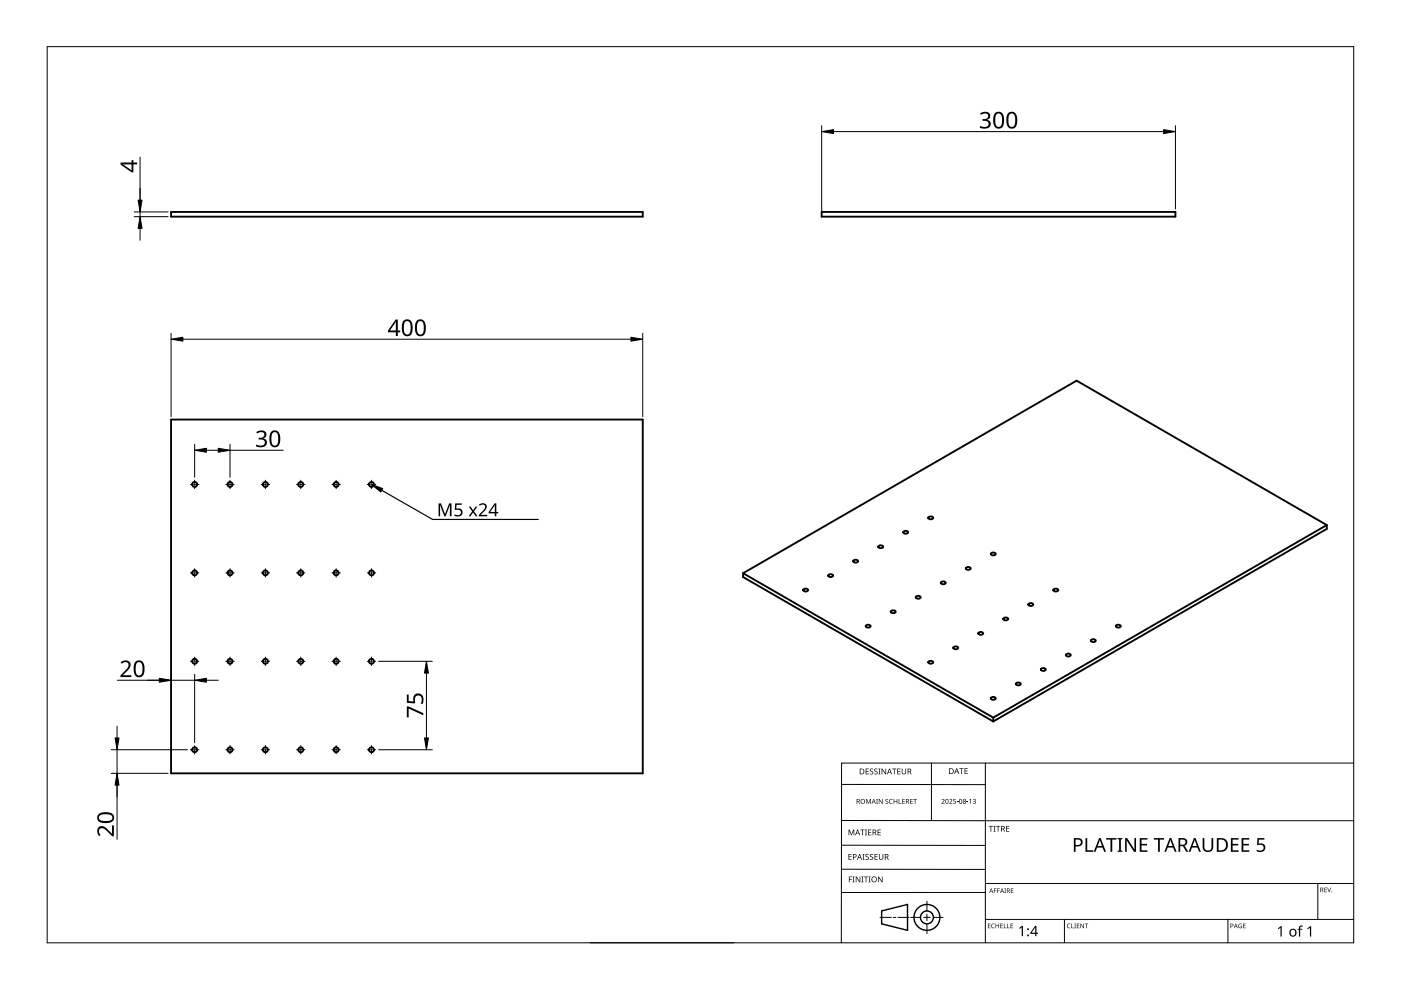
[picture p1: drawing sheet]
<svg xmlns="http://www.w3.org/2000/svg" width="297mm" height="210mm" viewBox="0 0 297 210" stroke-linecap="round" stroke-linejoin="round" font-family="sans-serif">
<g fill="none" stroke="#000" stroke-width=".4">
<path d="M36.3 44.9h100v1h-100zM174.2 44.9h75v1h-75zM36.3 89h100v75h-100zM181 118.8l.2-.1a.59 .59 0 0 1 .7 .3 .61 .61 0 0 1-1 0zM186.3 115.8l.2-.1a.59 .59 0 0 1 .7 .2 .61 .61 0 0 1-1 0zM191.6 112.7l.2-.1a.59 .59 0 0 1 .8 .3 .61 .61 0 0 1-1.1 0zM196.9 109.6l.2-.1a.59 .59 0 0 1 .8 .3 .61 .61 0 0 1-1.1 0zM210.1 117.3l.2-.1a.59 .59 0 0 1 .8 .3 .61 .61 0 0 1-1 0zM281.3 111.3v.8l-70.7 40.9M281.3 111.3l-70.7 40.9M281.3 111.3l-53-30.6-70.7 40.8M157.6 121.5l53 30.7"/>
<path d="M157.6 121.5v.9l53 30.6M170.4 125l.1-.2a.59 .59 0 0 1 .8 .3 .61 .61 0 0 1-1 0zM175.7 121.9l.2-.1a.59 .59 0 0 1 .7 .2 .61 .61 0 0 1-1 0zM183.6 132.6l.2-.1a.59 .59 0 0 1 .8 .3 .61 .61 0 0 1-1.1 0zM188.9 129.5l.2-.1a.59 .59 0 0 1 .8 .3 .61 .61 0 0 1-1 0zM194.2 126.5l.2-.1a.59 .59 0 0 1 .8 .2 .61 .61 0 0 1-1 0zM199.5 123.4l.2-.1a.59 .59 0 0 1 .8 .3 .61 .61 0 0 1-1 0zM202.2 137.2l.2-.1a.59 .59 0 0 1 .8 .3 .61 .61 0 0 1-1.1 0zM204.8 120.4l.2-.1a.59 .59 0 0 1 .8 .2 .61 .61 0 0 1-1 0zM207.5 134.1l.2-.1a.59 .59 0 0 1 .8 .3 .61 .61 0 0 1-1.1 0zM212.8 131.1l.2-.1a.59 .59 0 0 1 .8 .2 .61 .61 0 0 1-1.1 0zM218.1 128l.2-.1a.59 .59 0 0 1 .8 .3 .61 .61 0 0 1-1.1 0z"/>
<path d="M223.4 125l.2-.2a.59 .59 0 0 1 .8 .3 .61 .61 0 0 1-1.1 0zM226 138.7l.2-.1a.59 .59 0 0 1 .8 .3 .61 .61 0 0 1-1 0zM231.3 135.7l.2-.1a.59 .59 0 0 1 .8 .2 .61 .61 0 0 1-1 0zM236.7 132.6l.1-.1a.59 .59 0 0 1 .8 .3 .61 .61 0 0 1-1 0zM196.9 140.3l.2-.1a.59 .59 0 0 1 .8 .2 .61 .61 0 0 1-1.1 0zM210.1 147.9l.2-.1a.59 .59 0 0 1 .8 .3 .61 .61 0 0 1-1 0zM210.6 152.2v.8M215.4 144.9l.2-.2a.59 .59 0 0 1 .8 .3 .61 .61 0 0 1-1 0zM220.7 141.8l.2-.1a.59 .59 0 0 1 .8 .2 .61 .61 0 0 1-1 0z"/>
<circle cx="41.3" cy="102.7" r=".53"/>
<circle cx="48.8" cy="102.7" r=".53"/>
<circle cx="56.3" cy="102.7" r=".53"/>
<circle cx="63.8" cy="102.7" r=".53"/>
<circle cx="71.3" cy="102.7" r=".53"/>
<circle cx="78.8" cy="102.7" r=".53"/>
<circle cx="41.3" cy="121.5" r=".53"/>
<circle cx="48.8" cy="121.5" r=".53"/>
<circle cx="56.3" cy="121.5" r=".53"/>
<circle cx="63.8" cy="121.5" r=".53"/>
<circle cx="71.3" cy="121.5" r=".53"/>
<circle cx="78.8" cy="121.5" r=".53"/>
<circle cx="41.3" cy="140.2" r=".53"/>
<circle cx="41.3" cy="159" r=".53"/>
<circle cx="48.8" cy="140.2" r=".53"/>
<circle cx="48.8" cy="159" r=".53"/>
<circle cx="56.3" cy="140.2" r=".53"/>
<circle cx="56.3" cy="159" r=".53"/>
<circle cx="63.8" cy="140.2" r=".53"/>
<circle cx="63.8" cy="159" r=".53"/>
<circle cx="71.3" cy="140.2" r=".53"/>
<circle cx="71.3" cy="159" r=".53"/>
<circle cx="78.8" cy="140.2" r=".53"/>
<circle cx="78.8" cy="159" r=".53"/>
</g>
<path d="M10 9.9h277v190h-277z" fill="none" stroke="#000" stroke-width=".21"/>
<g fill="none" stroke="#000" stroke-width=".21">
<path d="M178.4 179.2l30.5 .1M178.4 166.3l30.5 .1M178.5 174h108.6M197.5 161.8v12.2M208.9 161.8v38.1M287 161.8h-108.6v38.1M125.1 199.9h30.5M178.4 184.3h30.5M186.6 194.5h2.4M189.4 194.5h.5M190.4 194.5h2.4M193.1 194.5h2.1"/>
<path d="M195.8 194.5h1.4M196.5 191.1v2M196.5 193.8v1.4M196.5 195.9v2M197.9 194.5h2.1M208.9 189.2h-30.5M208.9 187.3h78.1M208.9 194.9h78.1M225.7 194.9v5M260.4 194.9v5M279.4 187.3v7.6"/>
</g>
<g fill="none" stroke="#000" stroke-width=".3">
<path d="M186.9 193.1l5.5-1.3v5.5l-5.5-1.4z"/>
<circle cx="196.5" cy="194.5" r="1.37"/>
<circle cx="196.5" cy="194.5" r="2.74"/>
</g>
<g fill="#000">
<path d="M179.9 175.9h.2l.4 1 .4-1h.2v1.2h-.1v-1.1l-.4 1.1h-.2l-.4-1.1 .1 1.1h-.2zM182.4 175.9h.9v.1h-.4v1.1h-.1v-1.1h-.4zM183.4 175.9h.4l-.1 .1v1l.1 .1h-.4l.1-.1v-1zM183.6 169.4h.2l.3 .8 .4-.8h.2v1h-.2v-.9l-.4 .9-.4-.9 .1 .9h-.2zM183.5 163h.7v.1h-.5v.4h.5v.1h-.5v.4h.5v.2h-.7zM184.1 175.9h.6v.1h-.5v.4h.5v.1h-.5v.5h.5v.1h-.6zM184.5 163.1l.4-.2 .2 .1v.1a.25 .25 0 0 0-.4-.1 .25 .25 0 0 0 0 .4 .4 .4 0 0 1 .5 .3 .4 .4 0 0 1-.3 .5 .4 .4 0 0 1-.5-.2h.1a.27 .27 0 0 0 .4 .1 .27 .27 0 0 0-.1-.4l-.3-.3zM185.4 163.1l.4-.2 .3 .1-.1 .1a.25 .25 0 0 0-.4-.1 .25 .25 0 0 0 0 .4 .4 .4 0 0 1 .5 .3 .4 .4 0 0 1-.3 .5 .4 .4 0 0 1-.5-.2h.1a.27 .27 0 0 0 .4 .1 .27 .27 0 0 0 0-.4l-.4-.3zM185.8 169.4h.3l-.1 .1v.8l.1 .1h-.3l.1-.1zM186.2 163h.5l-.2 .1v1l.2 .1h-.5l.2-.1v-1zM186.1 175.9h.6v.1h-.5v.4h.5v.1h-.5v.5h.5v.1h-.6zM186.3 169.4h.2l.5 .8v-.8h.1v1h-.1l-.6-.8v.8h-.1z"/>
<path d="M186.9 163h.2l.6 1v-1h.2v1.2h-.2l-.6-1v1h-.2zM187.8 169.5l.3-.1h.2v.2a.25 .25 0 0 0-.3-.1 .25 .25 0 0 0-.1 .3 .25 .25 0 0 0 .3 .1 .32 .32 0 0 1 0 .5 .32 .32 0 0 1-.5-.1 .25 .25 0 0 0 .4 .1 .25 .25 0 0 0 0-.4l-.3-.2zM188.6 169.5l.4-.1h.3l-.1 .2a.41 .41 0 0 0-.6 .3 .41 .41 0 0 0 .6 .4 .48 .48 0 0 1-.6-.1 .48 .48 0 0 1 0-.7zM189.1 163h1v.1h-.4v1.1h-.2v-1.1h-.4zM189.5 169.4h.1v.4h.5v-.4h.1v1h-.1v-.5h-.5v.5h-.1zM190.5 169.4h.2v.9h.4v.1h-.6zM190.2 163h.7v.1h-.5v.4h.5v.1h-.5v.4h.5v.2h-.7zM191.3 169.4h.5v.1h-.4v.3h.4v.1h-.4v.4h.4v.1h-.5zM191.2 163h.1v.8a.32 .32 0 0 0 .3 .3 .32 .32 0 0 0 .4-.4v-.7h.1v.7a.47 .47 0 0 1-.5 .5 .47 .47 0 0 1-.4-.5zM193 169.4h.5v.1h-.4v.3h.4v.1h-.4v.4h.4v.1h-.5zM193.6 169.4h.8v.1h-.3v.9h-.2v-.9h-.3zM199.6 169.5a.37 .37 0 0 1 .6 0 .37 .37 0 0 1-.2 .6l-.2 .2h.5v.1h-.7l.3-.4a.27 .27 0 0 0 .2-.3 .27 .27 0 0 0-.4-.1z"/>
<path d="M201.2 169.5a.37 .37 0 0 1 .6 0 .37 .37 0 0 1-.2 .6l-.2 .2h.5v.1h-.7l.3-.4a.27 .27 0 0 0 .3-.3 .27 .27 0 0 0-.5-.1zM202.1 169.4h.5v.1h-.4v.3a.34 .34 0 0 1 .5 .2 .34 .34 0 0 1-.2 .4 .34 .34 0 0 1-.4-.1 .29 .29 0 0 0 .4 0 .29 .29 0 0 0 0-.4 .29 .29 0 0 0-.4 0zM202.9 170l.3 .1zM203.4 162.9h.9v.1h-.4v1.1h-.1v-1.1h-.4zM205 170l.3 .1zM204.5 162.9h.7v.1h-.5v.4h.4v.1h-.4v.5h.5v.1h-.7zM205.5 169.6l.4-.2v1h-.2v-.9zM206.2 169.5a.32 .32 0 0 1 .5-.1 .32 .32 0 0 1 0 .5 .33 .33 0 0 1 .1 .5 .33 .33 0 0 1-.6-.1 .26 .26 0 0 0 .4 .1 .26 .26 0 0 0 .1-.4l-.3-.2a.23 .23 0 0 0 .3 0 .23 .23 0 0 0-.1-.4 .23 .23 0 0 0-.3 .2zM209.6 175.1h.9v.2h-.3v1h-.2v-1h-.4zM210.6 175.1h.5l-.2 .1v1l.2 .1h-.5l.2-.1v-1zM211.2 175.1h.9v.2h-.4v1h-.2v-1h-.3zM213.3 175.1h.7v.2h-.5v.3h.5v.2h-.5v.4h.5v.1h-.7z"/>
<path d="M255 177.7h.3v1.9a.76 .76 0 0 0 .8 .7 .76 .76 0 0 0 .8-.7v-1.9h.3v1.9a1.12 1.12 0 0 1-1.1 1 1.12 1.12 0 0 1-1.1-1zM266.6 177.7h1.5v.3h-1.2v.9a.98 .98 0 0 1 1.4 .8 .98 .98 0 0 1-1.3 .9l-.6-.1v-.3a.84 .84 0 0 0 1 .2 .84 .84 0 0 0 .5-.8 .81 .81 0 0 0-1.2-.4l-.2-.1zM180 185.8h.7v.2h-.6v.4h.5v.1h-.5v.6h-.1zM179.9 181.1h.7v.1h-.5v.4h.4v.1h-.4v.5h.5v.1h-.7zM180.8 185.8h.4l-.1 .2v.9l.1 .2h-.4l.1-.2v-.9zM181.4 185.8h.2l.7 1.1v-1.1h.1v1.3h-.2l-.6-1v1h-.2zM182.6 185.8h.5l-.2 .2v.9l.2 .2h-.5l.2-.2v-.9zM182.9 181.1h.4l-.1 .1v1l.1 .1h-.4l.1-.1v-1zM183.2 185.8h.9v.2h-.4v1.1h-.2v-1.1h-.3zM183.5 181.2l.5-.1h.2v.2a.25 .25 0 0 0-.4-.1 .25 .25 0 0 0 0 .4 .4 .4 0 0 1 .4 .3 .4 .4 0 0 1-.2 .4 .4 .4 0 0 1-.5-.2 .27 .27 0 0 0 .5 .1 .27 .27 0 0 0-.1-.4l-.4-.3zM184.2 185.8h.4l-.1 .2v.9l.1 .2h-.4l.1-.2v-.9zM184.5 181.2l.4-.1h.2v.2a.25 .25 0 0 0-.4-.1 .25 .25 0 0 0 0 .4 .4 .4 0 0 1 .5 .3 .4 .4 0 0 1-.3 .4 .4 .4 0 0 1-.5-.2h.1a.27 .27 0 0 0 .4 .1 .27 .27 0 0 0-.1-.4l-.3-.3z"/>
<path d="M185.4 181.1h.7v.1h-.5v.4h.5v.1h-.5v.5h.5v.1h-.7zM186.2 185.8h.1l.7 1.1v-1.1h.1v1.3h-.2l-.6-1v1h-.1zM186.3 181.1h.2v.8a.32 .32 0 0 0 .3 .3 .32 .32 0 0 0 .3-.3v-.8h.2v.8a.47 .47 0 0 1-.5 .4 .47 .47 0 0 1-.5-.4zM209.5 195.8h.5l-.4 .1v.3h.4l-.4 .1v.4l.4 .1h-.5zM210.3 196l.3-.2 .3 .1v.1a.39 .39 0 0 0-.6 .3 .39 .39 0 0 0 .6 .4 .46 .46 0 0 1-.7-.1 .46 .46 0 0 1 .1-.6zM210.7 188.4h.6l-.4 .1v.3h.4l-.4 .1v.4h-.2zM211.4 188.4h.6l-.4 .1v.3h.4l-.4 .1v.4h-.2zM211.1 195.8h.1v.4h.5v-.4h.1v1h-.1v-.5h-.5v.5h-.1zM212.1 195.8h.5l-.4 .1v.3h.4l-.4 .1v.4l.4 .1h-.5zM212.8 195.8h.2v.9l.4 .1h-.6zM212.9 188.4h.4l-.1 .1 .1 .8h-.4l.2-.1zM213.6 195.8h.1v.9l.4 .1h-.5z"/>
<path d="M214.3 195.8h.5l-.4 .1v.3h.4l-.4 .1v.4l.4 .1h-.5zM214.3 188.4h.6l-.5 .1v.3h.4l-.4 .1v.3l.5 .1h-.6zM216.1 196.8l.6-.5h.2v2.2h-.3v-1.9l-.4 .3zM226.3 196l.4-.2 .3 .1-.1 .1a.39 .39 0 0 0-.6 .3 .39 .39 0 0 0 .6 .4 .46 .46 0 0 1-.6-.1 .46 .46 0 0 1 0-.6zM227.1 195.8h.2v.9l.4 .1h-.6zM227.8 195.8h.3l-.1 .1 .1 .9h-.3l.1-.1zM228.3 195.8h.5l-.4 .1v.3h.4l-.4 .1v.4l.4 .1h-.5zM229.1 195.8h.1l.5 .8v-.8h.1v1h-.1l-.5-.8v.8h-.1zM230.1 177.7h.4v2.6h1.3v.3h-1.7zM230 195.8h.7l-.3 .1v.9h-.1v-.9zM234.5 177.7h2.2v.3h-.9v2.6h-.4v-2.6h-.9zM236.9 177.7h1.1v.2l-.4 .1v2.3l.4 .1v.2h-1.1v-.2l.4-.1v-2.3l-.4-.1z"/>
<path d="M238.5 177.7h.5l1.5 2.4v-2.4h.4v2.9h-.5l-1.5-2.4v2.4h-.4zM241.7 177.7h1.6v.3h-1.3v.9h1.2v.3h-1.2v1.1h1.3v.3h-1.6zM244.6 177.7h2.2v.3h-.9v2.6h-.4v-2.6h-.9zM261 177.7h1.6v.3h-1.3v.9h1.2v.3h-1.2v1.1h1.3v.3h-1.6zM262.7 196l.6-.1-.1 .1a.4 .4 0 0 0-.5 .3 .4 .4 0 0 0 .5 .4v-.3l-.2-.1h.3v.5a.53 .53 0 0 1-.7-.1 .53 .53 0 0 1 .1-.7zM263.6 195.8h.5l-.4 .1v.3h.4l-.4 .1v.4l.4 .1h-.5zM263.2 177.7h1.7v.3h-1.3v.9h1.2v.3h-1.2v1.1h1.3v.3h-1.7zM270.9 196.8l.6-.4h.2v2.2h-.2v-1.9l-.4 .3zM275.5 196.4l.7-.1v.2h-.4l-.1 .2v.2h.4v.2h-.4v1.5h-.3v-1.5h-.3l.3-.2zM277.2 196.8l.6-.4h.2v2.2h-.3v-1.9l-.4 .3zM280.8 188.2h.5l-.4 .1v.3h.4l-.4 .1v.4l.4 .1h-.5zM281.4 188.2h.1l.3 .8 .3-.8h.1l-.3 1h-.1z"/>
<path d="M181.6 169.4h.3a.29 .29 0 0 1 .4 .2 .29 .29 0 0 1-.2 .4l.3 .4h-.2l-.2-.4h-.2v.4h-.2zM181.8 169.5v.4h.1a.2 .2 0 0 0 .2-.2 .2 .2 0 0 0-.2-.2z"/>
<path d="M181.8 175.9h.1l.5 1.2h-.2l-.1-.4h-.5l-.2 .4h-.1zM181.8 176l-.2 .6h.4z"/>
<path d="M182.3 163h.4a.61 .61 0 0 1 .6 .6 .61 .61 0 0 1-.7 .6h-.3zM182.4 163.1v.9h.2a.48 .48 0 0 0 .5-.4 .48 .48 0 0 0-.5-.5z"/>
<path d="M182.4 169.9a.51 .51 0 0 1 1 0 .51 .51 0 0 1-1 0zM182.6 169.9a.4 .4 0 0 0 .8 0 .4 .4 0 0 0-.8 0z"/>
<path d="M185 175.9h.3a.35 .35 0 0 1 .5 .2 .35 .35 0 0 1-.3 .5l.4 .5h-.2l-.3-.5h-.2v.5h-.2zM185.2 176v.5h.1a.23 .23 0 0 0 .3-.3 .23 .23 0 0 0-.3-.2z"/>
<path d="M185.2 169.4l.5 1-.3-.3h-.4l-.2 .3zM185.2 169.5l-.1 .5h.3z"/>
<path d="M188.5 163h.2l.4 1.2h-.1l-.2-.4h-.5l-.1 .4h-.2zM188.6 163.1l-.2 .6h.4z"/>
<path d="M192.1 169.4h.3a.29 .29 0 0 1 .3 .2 .29 .29 0 0 1-.2 .4l.3 .4h-.1l-.3-.4h-.2v.4h-.1zM192.2 169.5v.4h.2a.2 .2 0 0 0 .2-.2 .2 .2 0 0 0-.3-.2z"/>
<path d="M192.4 163h.4a.35 .35 0 0 1 .4 .2 .35 .35 0 0 1-.2 .4l.3 .6h-.2l-.3-.5h-.2v.5h-.2zM192.6 163.1v.4h.2a.23 .23 0 0 0 .3-.2 .23 .23 0 0 0-.3-.2z"/>
<path d="M200.5 169.5l.4-.1 .2 .2v.5l-.2 .3h-.3l-.1-.2zM200.6 169.6v.1a.37 .37 0 0 0-.1 .4 .37 .37 0 0 0 .4 .2 .4 .4 0 0 0 .1-.5 .4 .4 0 0 0-.4-.2z"/>
<path d="M201.2 162.9h.4a.61 .61 0 0 1 .6 .6 .61 .61 0 0 1-.6 .6h-.4zM201.4 163v1h.1a.48 .48 0 0 0 .5-.5 .48 .48 0 0 0-.4-.5z"/>
<path d="M202.8 162.9h.1l.5 1.2h-.2l-.1-.4h-.5l-.1 .4h-.2zM202.8 163l-.1 .6h.3z"/>
<path d="M203.5 169.5l.3-.1 .2 .2v.5l-.2 .3h-.3l-.1-.2zM203.5 169.6v.1a.37 .37 0 0 0-.1 .4 .37 .37 0 0 0 .4 .2 .4 .4 0 0 0 .2-.5 .4 .4 0 0 0-.5-.2z"/>
<path d="M204.2 169.5a.29 .29 0 0 1 .5-.1 .29 .29 0 0 1-.1 .5 .29 .29 0 0 1 .1 .4 .29 .29 0 0 1-.4 0 .29 .29 0 0 1 .1-.4zM204.3 170.2a.2 .2 0 0 0 .4 0 .2 .2 0 0 0-.4 0zM204.3 169.7a.2 .2 0 0 0 .4 0 .2 .2 0 0 0-.4 0z"/>
<path d="M212.3 175.1h.3a.35 .35 0 0 1 .4 .3 .35 .35 0 0 1-.2 .4l.3 .5h-.2l-.3-.5h-.2v.5h-.1zM212.4 175.2v.5h.2a.23 .23 0 0 0 .3-.2 .23 .23 0 0 0-.3-.3z"/>
<path d="M227.7 177.7h.7a.92 .92 0 0 1 1.1 .9 .92 .92 0 0 1-1.1 .9h-.4v1.1h-.3zM228 178v1.2a.73 .73 0 0 0 .9-.1 .73 .73 0 0 0 .2-.8l-.4-.3z"/>
<path d="M249.9 177.7h.8a.84 .84 0 0 1 1 .6 .84 .84 0 0 1-.6 1l.8 1.3h-.4l-.7-1.2h-.6v1.2h-.3zM250.2 178v1.1h.5a.56 .56 0 0 0 .6-.6 .56 .56 0 0 0-.7-.5z"/>
<path d="M258 177.7h.9a1.46 1.46 0 0 1 1.4 1.5 1.46 1.46 0 0 1-1.5 1.4h-.8zM258.4 178v2.3h.4a1.14 1.14 0 0 0 1.1-1.1 1.14 1.14 0 0 0-1.1-1.2z"/>
<path d="M180.8 181.1h.4a.41 .41 0 0 1 .4 .5 .41 .41 0 0 1-.6 .2v.5h-.2zM181 181.2v.5a.29 .29 0 0 0 .5-.3 .29 .29 0 0 0-.5-.2z"/>
<path d="M182.2 181.1h.1l.5 1.2h-.2l-.1-.4h-.5l-.1 .4h-.2zM182.3 181.2l-.2 .6h.3z"/>
<path d="M184.7 186.5a.61 .61 0 0 1 1.2 0 .61 .61 0 0 1-1.2 0zM184.9 186.5a.45 .45 0 0 0 .9 0 .45 .45 0 0 0-.9 0z"/>
<path d="M187.6 181.1h.3a.35 .35 0 0 1 .5 .2 .35 .35 0 0 1-.3 .4l.4 .6h-.2l-.3-.5h-.3v.5h-.1zM187.7 181.2v.5h.2a.23 .23 0 0 0 .3-.3 .23 .23 0 0 0-.3-.2z"/>
<path d="M210.1 188.4l.5 .9-.2-.3h-.4l-.3 .3zM210.2 188.5l-.2 .4h.3z"/>
<path d="M212.4 188.4l.5 .9-.3-.3h-.3l-.3 .3zM212.4 188.5l-.1 .4h.3z"/>
<path d="M213.5 188.4h.2a.28 .28 0 0 1 .4 .2 .28 .28 0 0 1-.2 .3l.3 .4-.4-.4h-.2v.4h-.1zM213.6 188.5v.3h.1a.19 .19 0 0 0 .3-.2 .19 .19 0 0 0-.3-.1z"/>
<path d="M219.5 196.3h.2v1.5h.4v.2h-.4v.5h-.2v-.5h-1.1v-.2zM219.5 196.6l-.8 1.2h.8z"/>
<path d="M233 177.7h.4l1.1 2.9h-.4l-.3-.9h-1.2l-.3 .9h-.4zM233.2 178.1l-.5 1.3h1z"/>
<path d="M248 177.7h.3l1.2 2.9h-.4l-.4-.9h-1.1l-.4 .9h-.3zM248.2 178.1l-.5 1.3h.9z"/>
<path d="M253.1 177.7h.4l1.1 2.9h-.4l-.3-.9h-1.2l-.3 .9h-.4zM253.3 178.1l-.5 1.3h1z"/>
<path d="M260.9 195.8h.2a.32 .32 0 0 1 .4 .4 .32 .32 0 0 1-.5 .2v.4h-.1zM261 195.9v.4a.24 .24 0 0 0 .4-.2 .24 .24 0 0 0-.4-.2z"/>
<path d="M262 195.8l.4 1-.2-.3h-.4l-.2 .3zM262 196l-.1 .4h.3z"/>
<path d="M273.6 197.1a.82 .82 0 0 1 1.2 .1 .82 .82 0 0 1-.2 1.2 .82 .82 0 0 1-1.2-.4zM273.8 197.2a.6 .6 0 0 0-.1 .8 .6 .6 0 0 0 .8 .2l.1-.3a.53 .53 0 0 0-.1-.6 .53 .53 0 0 0-.7-.1z"/>
<path d="M279.9 188.2h.3a.28 .28 0 0 1 .3 .2 .28 .28 0 0 1-.1 .3l.2 .5-.3-.4h-.2v.4h-.2zM280.1 188.3v.4h.1a.19 .19 0 0 0 .2-.2 .19 .19 0 0 0-.2-.2z"/>
<circle cx="218" cy="198.3" r=".2"/>
<circle cx="218" cy="197" r=".2"/>
<circle cx="282.4" cy="189.1" r=".09"/>
</g>
<g fill="none" stroke="#000" stroke-width=".21">
<path d="M29.7 33.3v12.6M174.2 26.7v18.6M176.7 27.9h70M249.2 26.7v17.6M28.4 45.9h7.2M28.4 44.9h7.2M29.7 48.4v2.5M36.3 70.7v17.6M38.8 71.9h95M136.3 70.7v17.6M41.3 94.2v7M43.8 95.5h2.5"/>
<path d="M48.8 94.2v7M48.8 95.5h11.3M23.6 159h16.2M24.8 154v2.5M24.8 159v19M24.9 144.2h16.4M36.3 143v.6M41.3 143v14.4M43.8 144.2h2.5M80.3 159h11.4M80.3 140.2h11.4M90.4 142.7v13.8"/>
<path d="M23.6 164h12"/>
</g>
<g fill="#000" stroke="#000" stroke-width=".21">
<path d="M174.2 27.9l2.5-.4v.8zM246.7 27.5l2.5 .4-2.5 .4zM29.7 45.9l.4 2.5h-.8zM29.3 42.4h.8l-.4 2.5zM36.3 71.9l2.5-.4v.8zM133.8 71.5l2.5 .4-2.5 .4zM41.3 95.5l2.5-.5v.9zM46.3 95l2.5 .5-2.5 .4zM78.8 102.7l2.3 .9-.4 .7zM24.4 156.5h.8l-.4 2.5zM33.8 143.8l2.5 .4-2.5 .4zM41.3 144.2l2.5-.4v.8z"/>
<path d="M90.4 140.2l.4 2.5h-.8zM90 156.5h.8l-.4 2.5zM24.8 164l.4 2.5h-.8z"/>
</g>
<g fill="#000">
<path d="M207.8 24.1a1.25 1.25 0 0 1 1.2-.5 1.25 1.25 0 0 1 1 1 .85 .85 0 0 1-.8 .8 .93 .93 0 0 1 .9 1 .93 .93 0 0 1-1.1 .9l-1.2-.2v-.4a1.24 1.24 0 0 0 1.8-.3 .71 .71 0 0 0-1-.8h-.3v-.3a.81 .81 0 0 0 .9-.1 .81 .81 0 0 0 .3-.8 1.02 1.02 0 0 0-1.5 0zM54.3 91.6a1.25 1.25 0 0 1 1.3-.4 1.25 1.25 0 0 1 .9 .9 .85 .85 0 0 1-.7 .9 .93 .93 0 0 1 .8 1 .93 .93 0 0 1-1 .8l-1.3-.1v-.4a1.24 1.24 0 0 0 1.8-.3 .71 .71 0 0 0-.9-.8h-.4v-.4a.81 .81 0 0 0 .9-.1 .81 .81 0 0 0 .3-.8 1.02 1.02 0 0 0-1.5 0zM93 106.7h.5l.8 2.3 .9-2.3h.5v2.8h-.3v-2.4l-.9 2.4h-.3l-.9-2.4v2.4h-.3zM96.5 106.7h1.4v.3h-1.1l-.1 .8a.92 .92 0 0 1 1.4 .8 .92 .92 0 0 1-1.3 .9l-.5-.1v-.4a.79 .79 0 0 0 .9 .2 .79 .79 0 0 0 .5-.7 .76 .76 0 0 0-1.1-.4l-.2-.1zM99.4 107.4h.4l.5 .8 .5-.8h.4l-.7 1 .8 1.1h-.4l-.6-.9-.6 .9h-.3l.7-1.1zM101.5 107a.89 .89 0 0 1 1.2-.3 .89 .89 0 0 1 .4 1.2l-1.2 1.3h1.4v.3h-1.8v-.3l1.1-1.1a.63 .63 0 0 0 .1-1 .63 .63 0 0 0-1 .1zM25.6 140.4a1.16 1.16 0 0 1 1.3-.4 1.16 1.16 0 0 1 .8 1.2l-.3 .6-1.3 1.4h1.7v.4h-2.3v-.4l1.1-1.1a.98 .98 0 0 0 .3-1.7h-.5l-.6 .3zM86.3 147.3h.3v1.3l1.1 .1a1.17 1.17 0 0 1 .9-1.7 1.17 1.17 0 0 1 1.2 1.6l-.2 .6h-.4a1.03 1.03 0 0 0-.5-1.7 .93 .93 0 0 0-.7 1.4l-.1 .2-1.6-.1zM86.3 149.8h.3l3.1 1.4v.5l-3.1-1.5v1.9h-.3zM20.9 175.4a1.5 1.5 0 0 1 2.1 .6l.8 .8v-1.8h.3v2.3h-.3l-1.1-1.1a.98 .98 0 0 0-1.7-.3v.5l.3 .6-.3 .3a1.47 1.47 0 0 1-.1-1.9z"/>
<path d="M25.6 34.5h2.3v-.6h.4v.6h.8v.4h-.8v1.6h-.4l-2.3-1.6zM26 34.8l1.9 1.3v-1.2z"/>
<path d="M211 23.9a1.16 1.16 0 0 1 1.3 0 1.16 1.16 0 0 1 .6 1.2 1.69 1.69 0 0 1-1 2.2 1.27 1.27 0 0 1-1.3-1.6l.1-1.2zM211.3 24.2a2.16 2.16 0 0 0 .3 2.7 .82 .82 0 0 0 .8-1.1 1.35 1.35 0 0 0-.7-1.7z"/>
<path d="M213.8 23.9a1.16 1.16 0 0 1 1.3 0 1.16 1.16 0 0 1 .6 1.2 1.69 1.69 0 0 1-1 2.2 1.27 1.27 0 0 1-1.3-1.6l.1-1.2zM214.1 24.2a2.16 2.16 0 0 0 .2 2.7 .82 .82 0 0 0 .9-1.1 1.35 1.35 0 0 0-.7-1.7z"/>
<path d="M83.9 67.7h.4v2.4h.5v.4h-.5v.7h-.4v-.7h-1.6v-.4zM83.9 68.2l-1.2 1.9h1.2z"/>
<path d="M85.6 68a1.16 1.16 0 0 1 1.3-.1 1.16 1.16 0 0 1 .6 1.2 1.69 1.69 0 0 1-1 2.2 1.27 1.27 0 0 1-1.3-1.6l.1-1.2zM85.9 68.3a2.16 2.16 0 0 0 .3 2.6 .82 .82 0 0 0 .9-1.1 1.35 1.35 0 0 0-.8-1.7z"/>
<path d="M88.4 68a1.16 1.16 0 0 1 1.3-.1 1.16 1.16 0 0 1 .6 1.2 1.69 1.69 0 0 1-1 2.2 1.27 1.27 0 0 1-1.3-1.6l.1-1.2zM88.7 68.3a2.16 2.16 0 0 0 .3 2.6 .82 .82 0 0 0 .8-1.1 1.35 1.35 0 0 0-.7-1.7z"/>
<path d="M57.6 91.5a1.16 1.16 0 0 1 1.3-.1 1.16 1.16 0 0 1 .5 1.2 1.69 1.69 0 0 1-1 2.2 1.27 1.27 0 0 1-1.3-1.5l.1-1.2zM57.8 91.8a2.16 2.16 0 0 0 .3 2.7 .82 .82 0 0 0 .9-1.1 1.35 1.35 0 0 0-.7-1.8z"/>
<path d="M104.9 106.7h.3v1.8h.4v.3h-.4v.7h-.3v-.7h-1.3v-.2zM104.9 107.1l-1 1.4h1z"/>
<path d="M28.8 140.3a1.16 1.16 0 0 1 1.3-.1 1.16 1.16 0 0 1 .5 1.2 1.69 1.69 0 0 1-1 2.2 1.27 1.27 0 0 1-1.3-1.6l.1-1.1zM29 140.6a2.16 2.16 0 0 0 .3 2.6 .82 .82 0 0 0 .9-1 1.35 1.35 0 0 0-.7-1.8z"/>
<path d="M20.9 172.7a2.6 2.6 0 0 1 3.2 .2 1.22 1.22 0 0 1-.2 1.3 1.22 1.22 0 0 1-1.3 .3 1.53 1.53 0 0 1-2-1zM21.2 172.9a.75 .75 0 0 0-.1 .9 .75 .75 0 0 0 .9 .3l1.1-.1a.69 .69 0 0 0 .7-.6 .69 .69 0 0 0-.8-.7h-1.2z"/>
</g>
<path d="M78.8 102.7l12.9 7.4h22.4" fill="none" stroke="#000" stroke-width=".25"/>
<g fill="none" stroke="#000" stroke-width=".21">
<path d="M40.4 102.7h.5M41.1 102.7h.4M41.3 101.8v.5M41.3 102.5v.4M41.3 103.1v.5M41.6 102.7h.6M47.9 102.7h.5M48.6 102.7h.4M48.8 101.8v.5M48.8 102.5v.4M48.8 103.1v.5M49.1 102.7h.6"/>
<path d="M55.4 102.7h.5M56.1 102.7h.4M56.3 101.8v.5M56.3 102.5v.4M56.3 103.1v.5M56.6 102.7h.6M62.9 102.7h.5M63.6 102.7h.4M63.8 101.8v.5M63.8 102.5v.4M63.8 103.1v.5M64.1 102.7h.6"/>
<path d="M70.4 102.7h.5M71.1 102.7h.4M71.3 101.8v.5M71.3 102.5v.4M71.3 103.1v.5M71.6 102.7h.6M77.9 102.7h.5M78.6 102.7h.4M78.8 101.8v.5M78.8 102.5v.4M78.8 103.1v.5M79.1 102.7h.6"/>
<path d="M40.4 121.5h.5M41.1 121.5h.4M41.3 120.6v.5M41.3 121.3v.3M41.3 121.8v.6M41.3 139.3v.5M41.6 121.5h.6M47.9 121.5h.5M48.6 121.5h.4M48.8 120.6v.5M48.8 121.3v.3M48.8 121.8v.6"/>
<path d="M48.8 139.3v.5M49.1 121.5h.6M55.4 121.5h.5M56.1 121.5h.4M56.3 120.6v.5M56.3 121.3v.3M56.3 121.8v.6M56.3 139.3v.5M56.6 121.5h.6M62.9 121.5h.5M63.6 121.5h.4M63.8 120.6v.5"/>
<path d="M63.8 121.3v.3M63.8 121.8v.6M63.8 139.3v.5M64.1 121.5h.6M70.4 121.5h.5M71.1 121.5h.4M71.3 120.6v.5M71.3 121.3v.3M71.3 121.8v.6M71.3 139.3v.5M71.6 121.5h.6M77.9 121.5h.5"/>
<path d="M78.6 121.5h.4M78.8 120.6v.5M78.8 121.3v.3M78.8 121.8v.6M78.8 139.3v.5M79.1 121.5h.6M40.4 159h.5M40.4 140.2h.5M41.1 159h.4M41.1 140.2h.4M41.3 140v.4M41.3 140.6v.5"/>
<path d="M41.3 158.1v.5M41.3 158.8v.3M41.3 159.3v.6M41.6 159h.6M41.6 140.2h.6M47.9 159h.5M47.9 140.2h.5M48.6 159h.4M48.6 140.2h.4M48.8 140v.4M48.8 140.6v.5M48.8 158.1v.5"/>
<path d="M48.8 158.8v.3M48.8 159.3v.6M49.1 159h.6M49.1 140.2h.6M55.4 159h.5M55.4 140.2h.5M56.1 159h.4M56.1 140.2h.4M56.3 140v.4M56.3 140.6v.5M56.3 158.1v.5M56.3 158.8v.3"/>
<path d="M56.3 159.3v.6M56.6 159h.6M56.6 140.2h.6M62.9 159h.5M62.9 140.2h.5M63.6 159h.4M63.6 140.2h.4M63.8 140v.4M63.8 140.6v.5M63.8 158.1v.5M63.8 158.8v.3M63.8 159.3v.6"/>
<path d="M64.1 159h.6M64.1 140.2h.6M70.4 159h.5M70.4 140.2h.5M71.1 159h.4M71.1 140.2h.4M71.3 140v.4M71.3 140.6v.5M71.3 158.1v.5M71.3 158.8v.3M71.3 159.3v.6M71.6 159h.6"/>
<path d="M71.6 140.2h.6M77.9 159h.5M77.9 140.2h.5M78.6 159h.4M78.6 140.2h.4M78.8 140v.4M78.8 140.6v.5M78.8 158.1v.5M78.8 158.8v.3M78.8 159.3v.6M79.1 159h.6M79.1 140.2h.6"/>
</g>
</svg>
